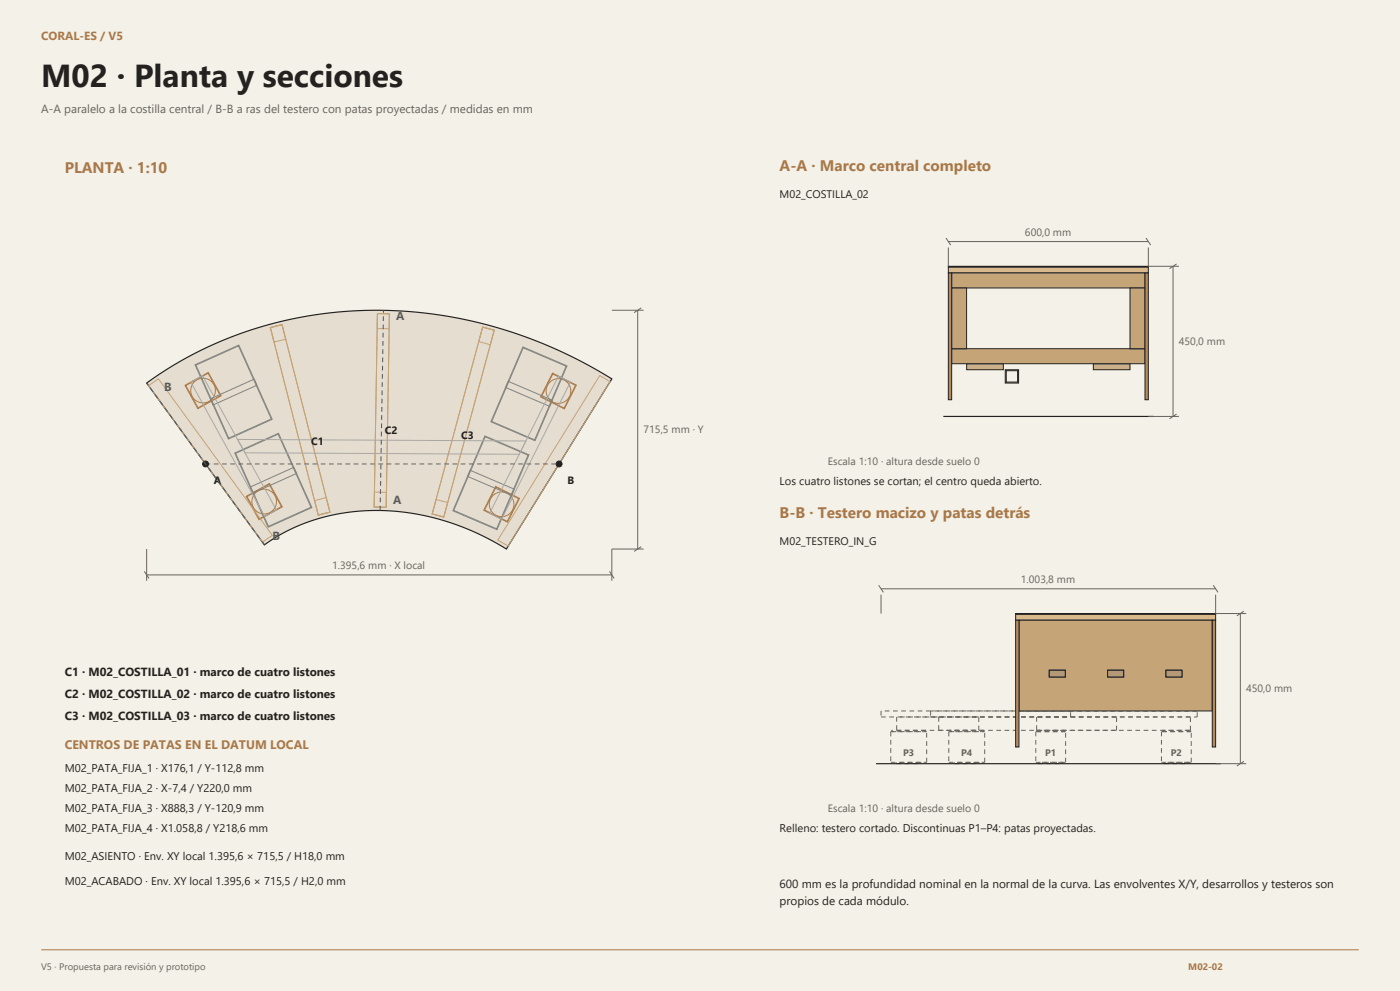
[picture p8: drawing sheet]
<svg xmlns="http://www.w3.org/2000/svg" width="420mm" height="297mm" viewBox="0 0 420 297" stroke-linecap="round" stroke-linejoin="round" font-family="sans-serif">
<defs><g id="words">
<text font-size="9.5" fill="#242220" x="12.3" y="26.1">M02 · Planta y secciones</text>
<g font-size="4.6" fill="#a97849">
<text x="19.4" y="51.9">PLANTA · 1:10</text>
<text x="233.9" y="51.2">A‐A · Marco central completo</text>
<text x="233.9" y="155.2">B‐B · Testero macizo y patas detrás</text>
</g>
<text font-size="3.7" fill="#a97849" x="19.4" y="224.4">CENTROS DE PATAS EN EL DATUM LOCAL</text>
<text font-size="3.5" fill="#a97849" x="12.3" y="12">CORAL‐ES / V5</text>
<text font-size="3.5" fill="#69635b" x="12.3" y="33.9">A‐A paralelo a la costilla central / B‐B a ras del testero con patas proyectadas / medidas en mm</text>
<g font-size="3.5" fill="#4f665b">
<text x="118.9" y="95.8">A</text>
<text x="49.3" y="117.1">B</text>
<text x="118" y="150.9">A</text>
<text x="81.8" y="161.7">B</text>
</g>
<g font-size="3.5" fill="#242220">
<text x="19.4" y="202.5">C1 · M02_COSTILLA_01 · marco de cuatro listones</text>
<text x="19.4" y="209.2">C2 · M02_COSTILLA_02 · marco de cuatro listones</text>
<text x="19.4" y="215.9">C3 · M02_COSTILLA_03 · marco de cuatro listones</text>
<text x="233.9" y="266">600 mm es la profundidad nominal en la normal de la curva. Las envolventes X/Y, desarrollos y testeros son</text>
<text x="233.9" y="271.1">propios de cada módulo.</text>
</g>
<g font-size="3.4" fill="#242220">
<text x="233.9" y="145.3">Los cuatro listones se cortan; el centro queda abierto.</text>
<text x="19.4" y="231.4">M02_PATA_FIJA_1 · X176,1 / Y‐112,8 mm</text>
<text x="19.4" y="237.4">M02_PATA_FIJA_2 · X‐7,4 / Y220,0 mm</text>
<text x="19.4" y="243.4">M02_PATA_FIJA_3 · X888,3 / Y‐120,9 mm</text>
<text x="19.4" y="249.4">M02_PATA_FIJA_4 · X1.058,8 / Y218,6 mm</text>
<text x="233.9" y="249.4">Relleno: testero cortado. Discontinuas P1–P4: patas proyectadas.</text>
<text x="19.4" y="257.9">M02_ASIENTO · Env. XY local 1.395,6 × 715,5 / H18,0 mm</text>
<text x="19.4" y="265.2">M02_ACABADO · Env. XY local 1.395,6 × 715,5 / H2,0 mm</text>
</g>
<g font-size="3.3" fill="#242220">
<text x="233.9" y="59.3">M02_COSTILLA_02</text>
<text x="233.9" y="163.3">M02_TESTERO_IN_G</text>
</g>
<g font-size="3.2" fill="#69635b">
<text x="307.5" y="70.6">600,0 mm</text>
<text x="353.7" y="103.4">450,0 mm</text>
<text x="193.1" y="129.8">715,5 mm · Y</text>
<text x="248.4" y="139.3">Escala 1:10 · altura desde suelo 0</text>
<text x="99.7" y="170.5">1.395,6 mm · X local</text>
<text x="306.3" y="174.7">1.003,8 mm</text>
<text x="373.9" y="207.4">450,0 mm</text>
<text x="248.4" y="243.4">Escala 1:10 · altura desde suelo 0</text>
</g>
<g font-size="3.2" fill="#242220">
<text x="115.5" y="130">C2</text>
<text x="138.4" y="131.6">C3</text>
<text x="93.3" y="133.5">C1</text>
<text x="64.1" y="145">A</text>
<text x="170.2" y="145">B</text>
</g>
<g font-size="2.8" fill="#69635b">
<text x="270.9" y="226.7">P3</text>
<text x="288.3" y="226.7">P4</text>
<text x="313.5" y="226.7">P1</text>
<text x="351.2" y="226.7">P2</text>
<text x="12.3" y="290.7">V5 · Propuesta para revisión y prototipo</text>
</g>
<text font-size="2.8" fill="#a97849" x="356.5" y="290.7">M02‐02</text>
</g></defs>
<path d="M0 0h420v297h-420z" fill="#f4f1e9"/>
<path d="M12.3 284.7h395.4" fill="none" stroke="#a97849" stroke-width=".3"/>
<path d="M44 114.8l7.5-5 7.7-4.3 8.1-3.7 8.8-3.2 8.4-2.3 9.2-1.8 9.2-1.1 9.2-.4 9.2 .3 9 .9 9 1.5 9.4 2.4 9.1 2.9 8.9 3.6 8.6 4.2 8.2 4.8-31.6 50.9-4.4-2.5-4.6-2.3-4.6-1.9-4.8-1.7-4.8-1.3-4.8-.9-4.9-.6-4.8-.3-4.8 .1-4.7 .4-4.6 .8-4.5 1.1-4.4 1.5-4.1 1.8-4.2 2.2-3.6 2.4z" fill="#e5ddcf" stroke="#242220" stroke-width=".35"/>
<path d="M81.1 98.2l3.5-.9 14.4 56.2-3.5 .9zM81.1 98.2l3.5-.9 1.1 4.3-3.5 .9zM113.2 94h3.6l-.9 58.1-3.6-.1zM113.2 94h3.6v4.5h-3.6zM144.8 98l3.5 1-15.2 56-3.4-1zM144.8 98l3.5 1-1.2 4.3-3.5-.9zM44.6 115.6l2.9-2.1 34.2 47-3 2zM179.9 112.5l3.1 1.9-30.6 49.3-3.1-1.8zM94.4 150l3.5-.9 1.1 4.4-3.5 .9zM112.3 147.5l3.6 .1v4.5l-3.6-.1zM130.8 149.7l3.5 .9-1.2 4.4-3.4-1z" fill="none" stroke="#c5a578" stroke-width=".3"/>
<g fill="none" stroke="#ac7b4b" stroke-width=".3">
<path d="M55.5 115.5l7-3.9 3.9 7-7.1 3.9zM55.8 115.6l6.6-3.7 3.7 6.6-6.7 3.7zM165.8 111.8l7.1 3.6-3.6 7.2-7.1-3.6zM165.8 112.1l6.8 3.4-3.4 6.8-6.8-3.4zM73.8 148.8l7-3.9 3.9 7-7 3.9zM74.1 148.8l6.7-3.6 3.6 6.6-6.6 3.7zM148.7 145.8l7.2 3.6-3.6 7.1-7.2-3.6zM148.8 146l6.8 3.5-3.4 6.7-6.8-3.4z"/>
<circle cx="60.9" cy="117" r="3.7"/>
<circle cx="167.5" cy="117.2" r="3.7"/>
<circle cx="79.3" cy="150.3" r="3.7"/>
<circle cx="150.5" cy="151.1" r="3.7"/>
</g>
<path d="M58.5 109.3l13.1-5.9 10.1 22.3-13.2 5.9zM58.8 109.4l12.7-5.7 9.9 21.9-12.8 5.7zM63.1 119.5l13.1-5.9 .9 1.9-13.2 5.9zM152.5 114.3l13.2 5.6-.8 1.9-13.2-5.7zM156.9 104l13.2 5.6-9.6 22.5-13.2-5.7zM157 104.2l12.8 5.6-9.4 22-12.9-5.5zM70.4 135.8l13.1-5.9 10.1 22.2-13.2 5.9zM70.7 135.9l12.7-5.8 9.9 21.9-12.8 5.8zM145.5 130.6l13.2 5.7-9.6 22.4-13.2-5.6zM145.6 130.9l12.8 5.5-9.4 22.1-12.9-5.5zM75 146l13.1-5.9 .9 1.8-13.2 5.9zM141 140.9l13.3 5.7-.8 1.8-13.2-5.6z" fill="none" stroke="#7f8682" stroke-width=".3"/>
<path d="M57.2 114.5l3.5-1.9 22.2 40.3-3.5 1.9zM167.5 112.7l3.6 1.8-20.6 41.1-3.6-1.8zM71.3 131.7l86.5 .5-2 3.9-82.3-.4z" fill="none" stroke="#a7a9a7" stroke-width=".3"/>
<path d="M61.7 139h106" fill="none" stroke="#69635b" stroke-width=".3" stroke-dasharray="1.4 1.1" stroke-linecap="butt"/>
<g fill="#242220" stroke="#242220" stroke-width=".3">
<circle cx="61.7" cy="139" r=".88"/>
<circle cx="167.7" cy="139" r=".88"/>
</g>
<path d="M114 153l1-60M79.3 163.3l-35.3-48.5" fill="none" stroke="#4f665b" stroke-width=".32" stroke-dasharray="1.4 1.1" stroke-linecap="butt"/>
<path d="M183.5 93h9.6M191.3 93v71.5M192.4 92.3l-2.1 1.4M43.3 171.2l1.4 2.2M44 164.5v9.6M44 172.3h139.5M182.8 171.2l1.5 2.2M192.4 163.8l-2.1 1.4M193.1 164.5h-9.6v9.6" fill="none" stroke="#69635b" stroke-width=".3"/>
<g fill="#d9b98b" stroke="#242220" stroke-width=".3">
<path d="M284.5 80h60v1.8h-60z"/>
<path d="M284.5 79.8h60v.2h-60z"/>
</g>
<g fill="#ceaf80" stroke="#242220" stroke-width=".3">
<path d="M290 109h11v1.8h-11z"/>
<path d="M328 109h11v1.8h-11z"/>
</g>
<g fill="#c5a578" stroke="#242220" stroke-width=".3">
<path d="M285.5 81.8h58v4.5h-58z"/>
<path d="M285.5 104.5h58v4.5h-58z"/>
<path d="M285.5 86.3h4.5v18.2h-4.5z"/>
<path d="M339 86.3h4.5v18.2h-4.5z"/>
</g>
<path d="M301.6 110.8h4v4h-4z" fill="#a7a9a7" stroke="#242220" stroke-width=".3"/>
<path d="M301.9 111.1h3.4v3.4h-3.4z" fill="#f4f1e9" stroke="#242220" stroke-width=".3"/>
<g fill="#b68a5b" stroke="#242220" stroke-width=".3">
<path d="M284.5 81.8h1v38h-1z"/>
<path d="M343.5 81.8h1v38h-1z"/>
</g>
<path d="M283 124.8h63" fill="none" stroke="#242220" stroke-width=".35"/>
<path d="M283.8 71.3l1.4 2.2M284.5 74.2v5.6M284.5 72.4h60M343.8 71.3l1.4 2.2M344.5 74.2v5.6h9.2M351.9 79.8v45M353 79.1l-2.1 1.4M344.5 124.8h9.2M353 124.1l-2.1 1.4" fill="none" stroke="#69635b" stroke-width=".3"/>
<g fill="none" stroke="#69635b" stroke-width=".3" stroke-dasharray="1.4 1.1" stroke-linecap="butt">
<path d="M264.3 214.9h56.9M264.3 213.1v1.8M267.2 219.3v9.2M267.5 219.3h10.2M267.5 218.9v.4M269 218.9h24.6M269 214.9v4M277.7 219.3v-.4M277.7 218.9h-10.2M278 219.3h-10.8M279.2 214.9h80M279.2 213.1v1.8"/>
<path d="M281.6 218.9h53.4M281.6 214.9v4M284.6 219.3v9.2M284.9 219.3h10.2M284.9 218.9v.4M293.6 218.9v-4M293.6 214.9h-24.6M295.1 219.3v-.4M295.1 218.9h-10.2M295.4 219.3h-10.8M310.7 219.3v9.2M311 219.3h8.5"/>
<path d="M311 218.9v.4M311 218.9h46.1M311 214.9v4M319.5 219.3v-.4M319.5 218.9h-8.5M319.7 219.3h-9M321.2 214.9v-1.8M321.2 213.1h-56.9M335 218.9v-4M335 214.9h-53.4M348.4 219.3v9.2M348.7 219.3h8.5"/>
<path d="M348.7 218.9v.4M357.1 218.9v-4M357.1 214.9h-46.1M357.2 219.3v-.4M357.2 218.9h-8.5M357.4 219.3h-9M359.2 214.9v-1.8M359.2 213.1h-80M267.2 228.5h10.8M268.9 228.9h7.4M268.9 228.5v.4M276.3 228.9v-.4"/>
<path d="M276.3 228.5h-7.4M278 228.5v-9.2M284.6 228.5h10.8M286.3 228.9h7.4M286.3 228.5v.4M293.7 228.9v-.4M293.7 228.5h-7.4M295.4 228.5v-9.2M310.7 228.5h9M311.5 228.9h7.4M311.5 228.5v.4M318.9 228.9v-.4"/>
<path d="M318.9 228.5h-7.4M319.7 228.5v-9.2M348.4 228.5h9M349.2 228.9h7.4M349.2 228.5v.4M356.6 228.9v-.4M356.6 228.5h-7.4M357.4 228.5v-9.2"/>
</g>
<g fill="#d9b98b" stroke="#242220" stroke-width=".3">
<path d="M304.7 184.1h60v1.8h-60z"/>
<path d="M304.7 183.9h60v.2h-60z"/>
</g>
<path d="M305.7 185.9h58v27.2h-58z" fill="#c5a578" stroke="#242220" stroke-width=".3"/>
<g fill="#f4f1e9" stroke="#242220" stroke-width=".3">
<path d="M332.3 200.9h4.8v2h-4.8z"/>
<path d="M314.8 200.9h4.8v2h-4.8z"/>
<path d="M349.8 200.9h4.8v2h-4.8z"/>
</g>
<g fill="#ae977a" stroke="#242220" stroke-width=".3">
<path d="M314.8 200.9h4.8v2h-4.8z"/>
<path d="M332.3 200.9h4.8v2h-4.8z"/>
<path d="M349.8 200.9h4.8v2h-4.8z"/>
</g>
<g fill="#b68a5b" stroke="#242220" stroke-width=".3">
<path d="M304.7 185.9h1v38h-1z"/>
<path d="M363.7 185.9h1v38h-1z"/>
</g>
<path d="M262.8 228.9h103.4" fill="none" stroke="#242220" stroke-width=".35"/>
<path d="M263.6 175.4l1.4 2.1M264.3 178.2v5.7M264.3 176.5h100.4M364 175.4l1.4 2.1M364.7 178.2v5.7h9.2M372.1 183.9v45M373.2 183.2l-2.2 1.4M364.7 228.9h9.2M373.2 228.2l-2.2 1.4" fill="none" stroke="#69635b" stroke-width=".3"/>
<use href="#words"/>
</svg>
